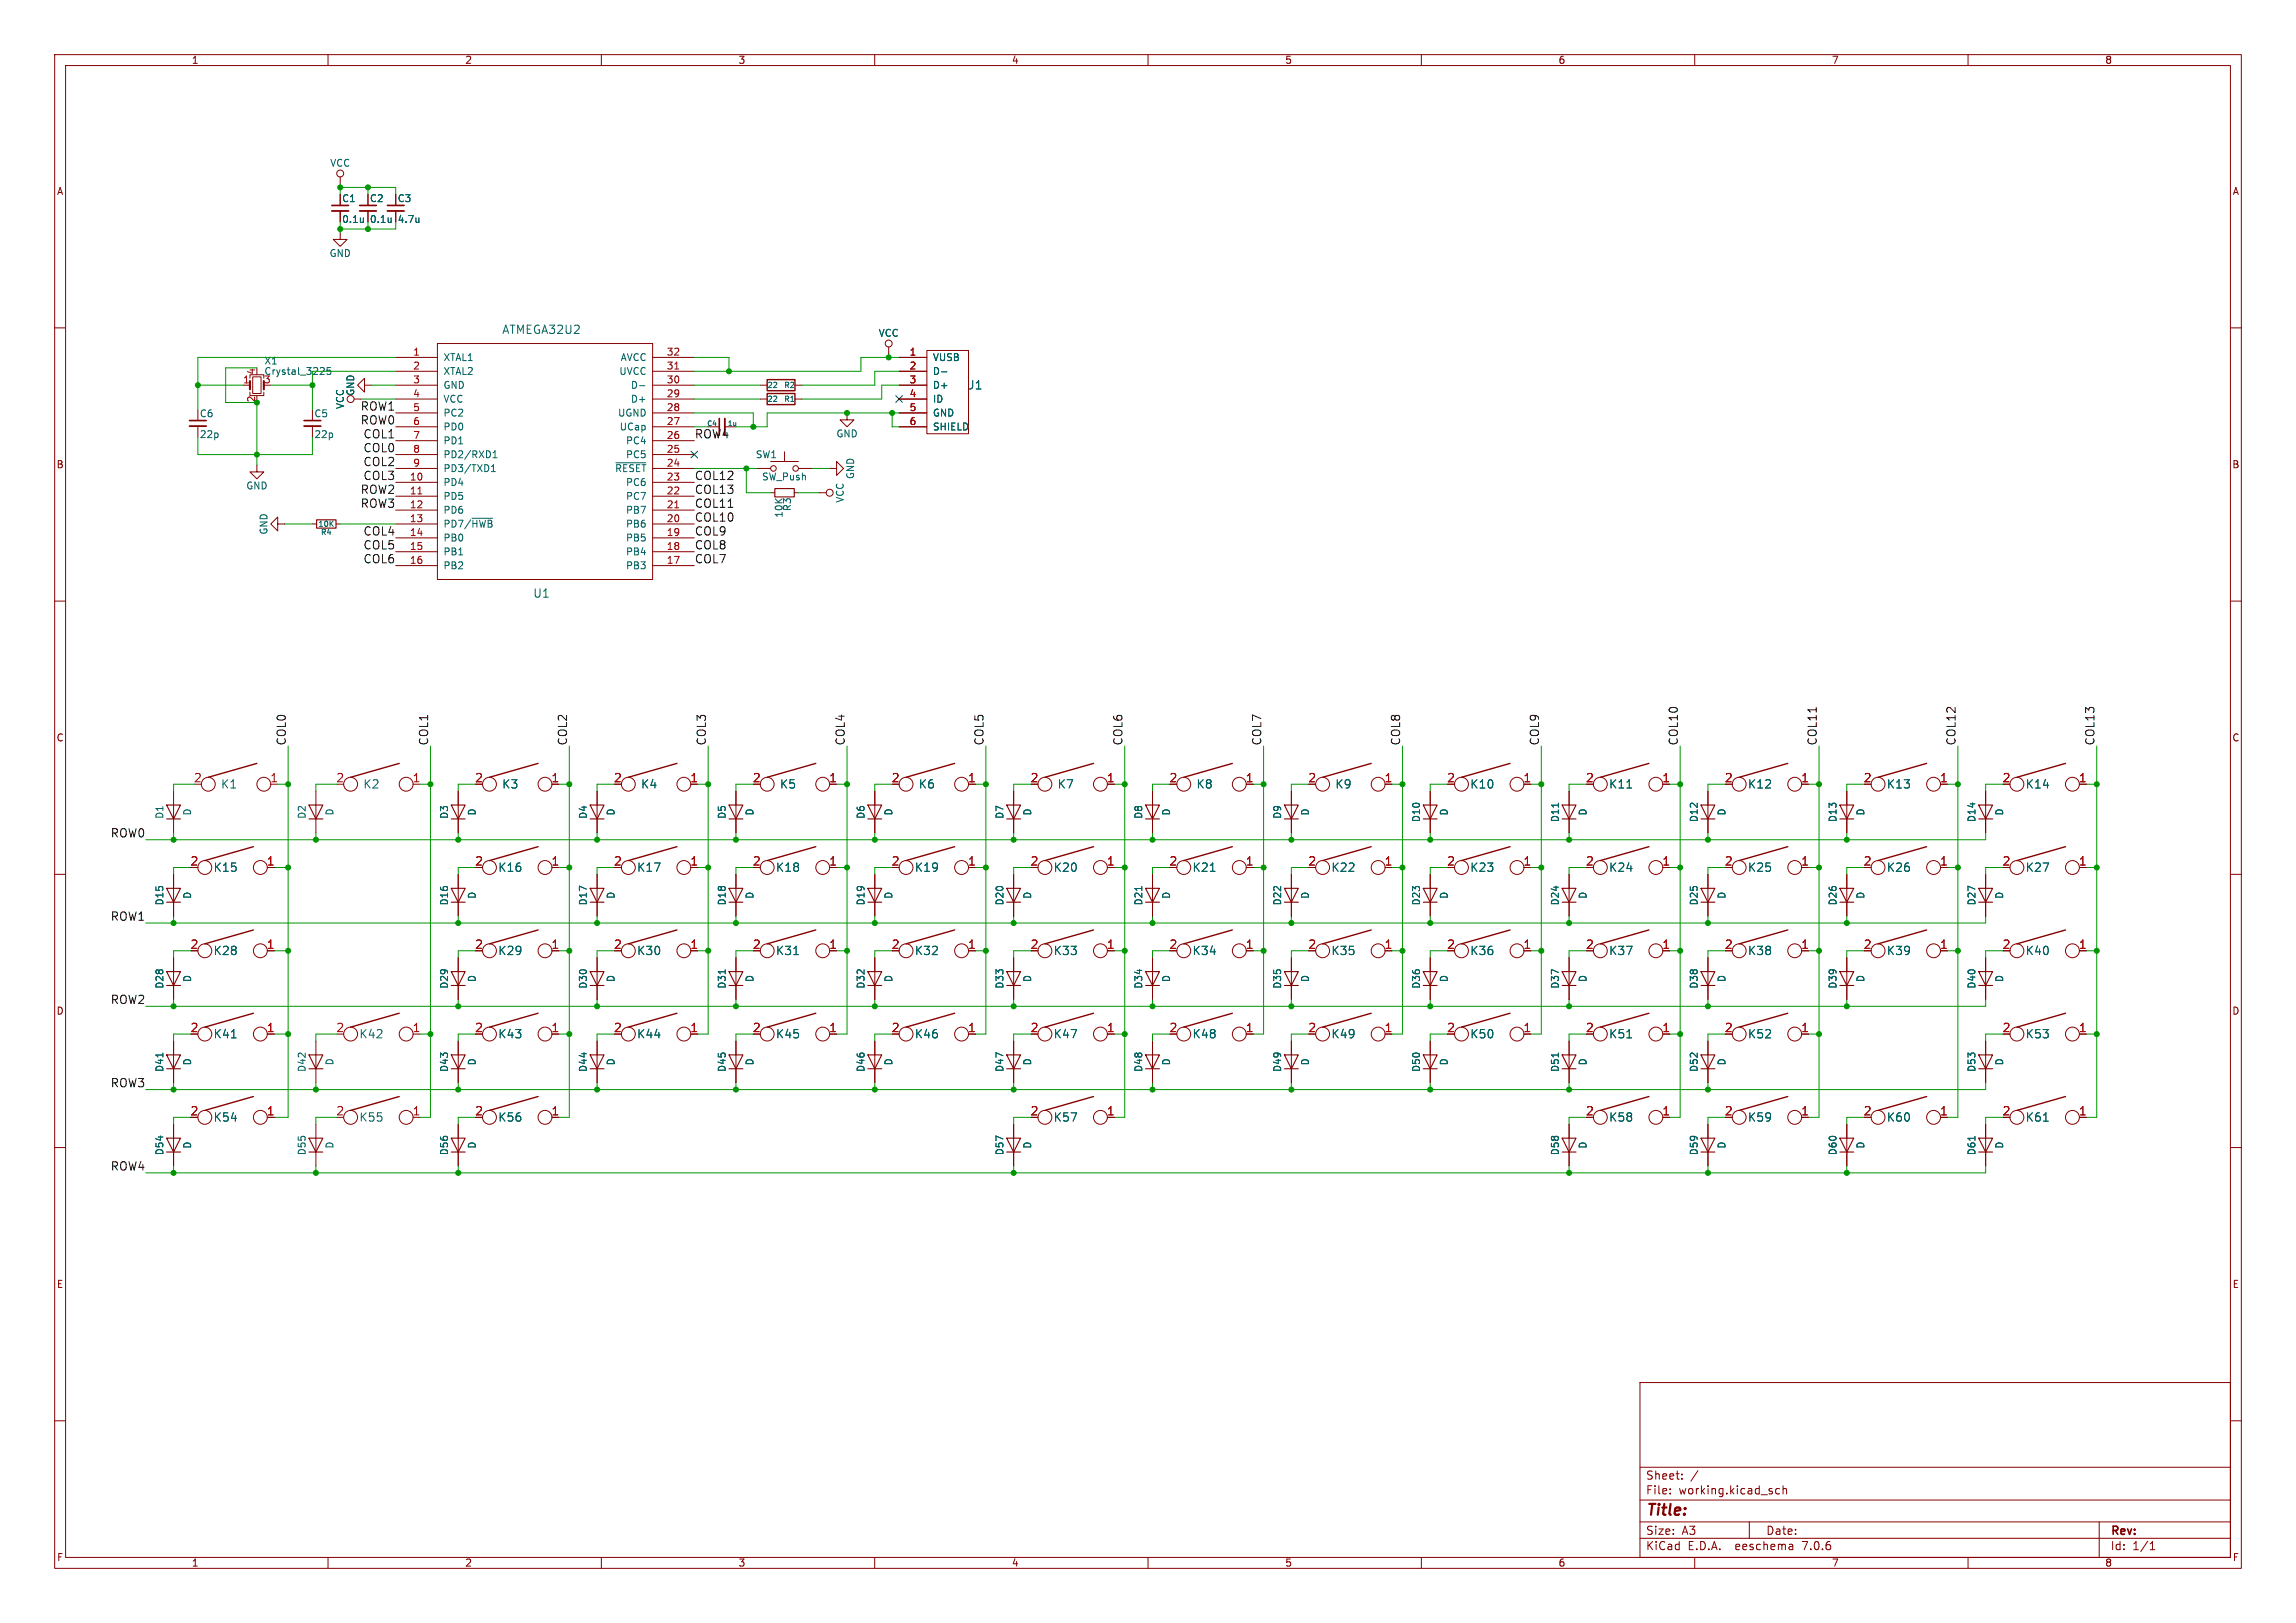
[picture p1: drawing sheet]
<svg xmlns="http://www.w3.org/2000/svg" width="420mm" height="297mm" viewBox="0 0 420 297" stroke-linecap="round" stroke-linejoin="round" font-family="sans-serif">
<defs><g id="words">
<text font-size="2.8" fill="#840000" x="301" y="277.9">Title:</text>
<g font-size="2.1" fill="#006464">
<text x="91.8" y="61.3">ATMEGA32U2</text>
<text x="177.1" y="71.5">J1</text>
<text x="97.5" y="109.6">U1</text>
<text x="40.3" y="144.5">K1</text>
<text x="66.4" y="144.5">K2</text>
<text x="91.8" y="144.5">K3</text>
<text x="117.2" y="144.5">K4</text>
<text x="142.6" y="144.5">K5</text>
<text x="168" y="144.5">K6</text>
<text x="193.4" y="144.5">K7</text>
<text x="218.8" y="144.5">K8</text>
<text x="244.2" y="144.5">K9</text>
<text x="268.9" y="144.5">K10</text>
<text x="294.3" y="144.5">K11</text>
<text x="319.7" y="144.5">K12</text>
<text x="345.1" y="144.5">K13</text>
<text x="370.5" y="144.5">K14</text>
<text x="39" y="159.7">K15</text>
<text x="91.1" y="159.7">K16</text>
<text x="116.5" y="159.7">K17</text>
<text x="141.9" y="159.7">K18</text>
<text x="167.3" y="159.7">K19</text>
<text x="192.7" y="159.7">K20</text>
<text x="218.1" y="159.7">K21</text>
<text x="243.5" y="159.7">K22</text>
<text x="268.9" y="159.7">K23</text>
<text x="294.3" y="159.7">K24</text>
<text x="319.7" y="159.7">K25</text>
<text x="345.1" y="159.7">K26</text>
<text x="370.5" y="159.7">K27</text>
<text x="39" y="175">K28</text>
<text x="91.1" y="175">K29</text>
<text x="116.5" y="175">K30</text>
<text x="141.9" y="175">K31</text>
<text x="167.3" y="175">K32</text>
<text x="192.7" y="175">K33</text>
<text x="218.1" y="175">K34</text>
<text x="243.5" y="175">K35</text>
<text x="268.9" y="175">K36</text>
<text x="294.3" y="175">K37</text>
<text x="319.7" y="175">K38</text>
<text x="345.1" y="175">K39</text>
<text x="370.5" y="175">K40</text>
<text x="39" y="190.2">K41</text>
<text x="65.7" y="190.2">K42</text>
<text x="91.1" y="190.2">K43</text>
<text x="116.5" y="190.2">K44</text>
<text x="141.9" y="190.2">K45</text>
<text x="167.3" y="190.2">K46</text>
<text x="192.7" y="190.2">K47</text>
<text x="218.1" y="190.2">K48</text>
<text x="243.5" y="190.2">K49</text>
<text x="268.9" y="190.2">K50</text>
<text x="294.3" y="190.2">K51</text>
<text x="319.7" y="190.2">K52</text>
<text x="370.5" y="190.2">K53</text>
<text x="39" y="205.5">K54</text>
<text x="65.7" y="205.5">K55</text>
<text x="91.1" y="205.5">K56</text>
<text x="192.7" y="205.5">K57</text>
<text x="294.3" y="205.5">K58</text>
<text x="319.7" y="205.5">K59</text>
<text x="345.1" y="205.5">K60</text>
<text x="370.5" y="205.5">K61</text>
</g>
<g font-size="2.1" fill="#0f0f0f">
<text x="65.9" y="75.3">ROW1</text>
<text x="65.9" y="77.8">ROW0</text>
<text x="66.4" y="82.9">COL0</text>
<text x="66.4" y="80.3">COL1</text>
<text x="66.4" y="85.4">COL2</text>
<text x="66.4" y="88">COL3</text>
<text x="127" y="88">COL12</text>
<text x="65.9" y="90.5">ROW2</text>
<text x="65.9" y="93">ROW3</text>
<text x="127" y="95.6">COL10</text>
<text x="127" y="90.5">COL13</text>
<text x="127" y="93">COL11</text>
<text x="66.4" y="98.1">COL4</text>
<text x="66.4" y="100.7">COL5</text>
<text x="127" y="98.1">COL9</text>
<text x="127" y="100.7">COL8</text>
<text x="66.4" y="103.2">COL6</text>
<text x="127" y="103.2">COL7</text>
<text x="52.4" y="136.5" transform="rotate(-90 52.4 136.5)">COL0</text>
<text x="78.4" y="136.5" transform="rotate(-90 78.4 136.5)">COL1</text>
<text x="103.8" y="136.5" transform="rotate(-90 103.8 136.5)">COL2</text>
<text x="129.2" y="136.5" transform="rotate(-90 129.2 136.5)">COL3</text>
<text x="154.6" y="136.5" transform="rotate(-90 154.6 136.5)">COL4</text>
<text x="180" y="136.5" transform="rotate(-90 180 136.5)">COL5</text>
<text x="205.4" y="136.5" transform="rotate(-90 205.4 136.5)">COL6</text>
<text x="230.8" y="136.5" transform="rotate(-90 230.8 136.5)">COL7</text>
<text x="256.2" y="136.5" transform="rotate(-90 256.2 136.5)">COL8</text>
<text x="281.6" y="136.5" transform="rotate(-90 281.6 136.5)">COL9</text>
<text x="307" y="136.5" transform="rotate(-90 307 136.5)">COL10</text>
<text x="332.4" y="136.5" transform="rotate(-90 332.4 136.5)">COL11</text>
<text x="357.8" y="136.5" transform="rotate(-90 357.8 136.5)">COL12</text>
<text x="383.2" y="136.5" transform="rotate(-90 383.2 136.5)">COL13</text>
<text x="20.2" y="153.4">ROW0</text>
<text x="20.2" y="168.6">ROW1</text>
<text x="20.2" y="183.8">ROW2</text>
<text x="20.2" y="199.1">ROW3</text>
<text x="20.2" y="214.3">ROW4</text>
</g>
<text font-size="2.1" fill="#009600" x="127" y="80.3">ROW4</text>
<g font-size="2.1" fill="#a90000">
<text x="35.4" y="143.3">2</text>
<text x="49.4" y="143.3">1</text>
<text x="61.4" y="143.3">2</text>
<text x="75.4" y="143.3">1</text>
<text x="86.8" y="143.3">2</text>
<text x="100.8" y="143.3">1</text>
<text x="112.2" y="143.3">2</text>
<text x="126.2" y="143.3">1</text>
<text x="137.6" y="143.3">2</text>
<text x="151.6" y="143.3">1</text>
<text x="163" y="143.3">2</text>
<text x="177" y="143.3">1</text>
<text x="188.4" y="143.3">2</text>
<text x="202.4" y="143.3">1</text>
<text x="213.8" y="143.3">2</text>
<text x="227.8" y="143.3">1</text>
<text x="239.2" y="143.3">2</text>
<text x="253.2" y="143.3">1</text>
<text x="264.6" y="143.3">2</text>
<text x="278.6" y="143.3">1</text>
<text x="290" y="143.3">2</text>
<text x="304" y="143.3">1</text>
<text x="315.4" y="143.3">2</text>
<text x="329.4" y="143.3">1</text>
<text x="340.8" y="143.3">2</text>
<text x="354.8" y="143.3">1</text>
<text x="366.2" y="143.3">2</text>
<text x="380.2" y="143.3">1</text>
<text x="34.8" y="158.5">2</text>
<text x="48.7" y="158.5">1</text>
<text x="86.8" y="158.5">2</text>
<text x="100.8" y="158.5">1</text>
<text x="112.2" y="158.5">2</text>
<text x="126.2" y="158.5">1</text>
<text x="137.6" y="158.5">2</text>
<text x="151.6" y="158.5">1</text>
<text x="163" y="158.5">2</text>
<text x="177" y="158.5">1</text>
<text x="188.4" y="158.5">2</text>
<text x="202.4" y="158.5">1</text>
<text x="213.8" y="158.5">2</text>
<text x="227.8" y="158.5">1</text>
<text x="239.2" y="158.5">2</text>
<text x="253.2" y="158.5">1</text>
<text x="264.6" y="158.5">2</text>
<text x="278.6" y="158.5">1</text>
<text x="290" y="158.5">2</text>
<text x="304" y="158.5">1</text>
<text x="315.4" y="158.5">2</text>
<text x="329.4" y="158.5">1</text>
<text x="340.8" y="158.5">2</text>
<text x="354.8" y="158.5">1</text>
<text x="366.2" y="158.5">2</text>
<text x="380.2" y="158.5">1</text>
<text x="34.8" y="173.7">2</text>
<text x="48.7" y="173.7">1</text>
<text x="86.8" y="173.7">2</text>
<text x="100.8" y="173.7">1</text>
<text x="112.2" y="173.7">2</text>
<text x="126.2" y="173.7">1</text>
<text x="137.6" y="173.7">2</text>
<text x="151.6" y="173.7">1</text>
<text x="163" y="173.7">2</text>
<text x="177" y="173.7">1</text>
<text x="188.4" y="173.7">2</text>
<text x="202.4" y="173.7">1</text>
<text x="213.8" y="173.7">2</text>
<text x="227.8" y="173.7">1</text>
<text x="239.2" y="173.7">2</text>
<text x="253.2" y="173.7">1</text>
<text x="264.6" y="173.7">2</text>
<text x="278.6" y="173.7">1</text>
<text x="290" y="173.7">2</text>
<text x="304" y="173.7">1</text>
<text x="315.4" y="173.7">2</text>
<text x="329.4" y="173.7">1</text>
<text x="340.8" y="173.7">2</text>
<text x="354.8" y="173.7">1</text>
<text x="366.2" y="173.7">2</text>
<text x="380.2" y="173.7">1</text>
<text x="34.8" y="189">2</text>
<text x="48.7" y="189">1</text>
<text x="61.4" y="189">2</text>
<text x="75.4" y="189">1</text>
<text x="86.8" y="189">2</text>
<text x="100.8" y="189">1</text>
<text x="112.2" y="189">2</text>
<text x="126.2" y="189">1</text>
<text x="137.6" y="189">2</text>
<text x="151.6" y="189">1</text>
<text x="163" y="189">2</text>
<text x="177" y="189">1</text>
<text x="188.4" y="189">2</text>
<text x="202.4" y="189">1</text>
<text x="213.8" y="189">2</text>
<text x="227.8" y="189">1</text>
<text x="239.2" y="189">2</text>
<text x="253.2" y="189">1</text>
<text x="264.6" y="189">2</text>
<text x="278.6" y="189">1</text>
<text x="290" y="189">2</text>
<text x="304" y="189">1</text>
<text x="315.4" y="189">2</text>
<text x="329.4" y="189">1</text>
<text x="366.2" y="189">2</text>
<text x="380.2" y="189">1</text>
<text x="34.8" y="204.2">2</text>
<text x="48.7" y="204.2">1</text>
<text x="61.4" y="204.2">2</text>
<text x="75.4" y="204.2">1</text>
<text x="86.8" y="204.2">2</text>
<text x="100.8" y="204.2">1</text>
<text x="188.4" y="204.2">2</text>
<text x="202.4" y="204.2">1</text>
<text x="290" y="204.2">2</text>
<text x="304" y="204.2">1</text>
<text x="315.4" y="204.2">2</text>
<text x="329.4" y="204.2">1</text>
<text x="340.8" y="204.2">2</text>
<text x="354.8" y="204.2">1</text>
<text x="366.2" y="204.2">2</text>
<text x="380.2" y="204.2">1</text>
</g>
<g font-size="2.1" fill="#840000">
<text x="301" y="273.7">File:</text>
<text x="301" y="271">Sheet:</text>
<text x="307.1" y="273.7">working.kicad_sch</text>
<text x="301" y="281.1">Size:</text>
<text x="307.6" y="281.1">A3</text>
<text x="323" y="281.1">Date:</text>
<text x="386" y="281.3">Rev:</text>
<text x="301" y="283.9">KiCad</text>
<text x="308.7" y="283.9">E.D.A.</text>
<text x="317.6" y="283.9">eeschema</text>
<text x="330" y="283.9">7.0.6</text>
<text x="386" y="283.9">Id:</text>
<text x="390.1" y="283.9">1/1</text>
</g>
<g font-size="1.8" fill="#840000">
<text x="35" y="11.9">1</text>
<text x="85" y="11.9">2</text>
<text x="135" y="11.9">3</text>
<text x="185" y="11.9">4</text>
<text x="235" y="11.9">5</text>
<text x="285" y="11.9">6</text>
<text x="335" y="11.9">7</text>
<text x="385" y="11.9">8</text>
<text x="10.3" y="35.9">A</text>
<text x="408.3" y="35.9">A</text>
<text x="62.5" y="37.2">C1</text>
<text x="67.6" y="37.2">C2</text>
<text x="72.7" y="37.2">C3</text>
<text x="10.3" y="85.9">B</text>
<text x="408.2" y="85.9">B</text>
<text x="10.3" y="135.9">C</text>
<text x="408.2" y="135.9">C</text>
<text x="10.3" y="185.9">D</text>
<text x="408.2" y="185.9">D</text>
<text x="10.3" y="235.9">E</text>
<text x="408.3" y="235.9">E</text>
<text x="10.3" y="285.9">F</text>
<text x="35" y="286.9">1</text>
<text x="85" y="286.9">2</text>
<text x="135" y="286.9">3</text>
<text x="185" y="286.9">4</text>
<text x="235" y="286.9">5</text>
<text x="285" y="286.9">6</text>
<text x="335" y="286.9">7</text>
<text x="385" y="286.9">8</text>
<text x="408.3" y="285.9">F</text>
</g>
<g font-size="1.8" fill="#006464">
<text x="60.3" y="30.7">VCC</text>
<text x="62.5" y="41">0.1u</text>
<text x="67.6" y="41">0.1u</text>
<text x="72.7" y="41">4.7u</text>
<text x="60.2" y="47.2">GND</text>
<text x="160.6" y="61.8">VCC</text>
<text x="48.2" y="70.2">3</text>
<text x="48.3" y="66.9">X1</text>
<text x="48.3" y="68.8">Crystal_3225</text>
<text x="81" y="66.3">XTAL1</text>
<text x="81" y="68.8">XTAL2</text>
<text x="81" y="71.3">GND</text>
<text x="113.2" y="68.8">UVCC</text>
<text x="113.4" y="66.3">AVCC</text>
<text x="115.3" y="71.3">D-</text>
<text x="170.6" y="66.3">VUSB</text>
<text x="170.6" y="68.8">D-</text>
<text x="170.6" y="71.3">D+</text>
<text x="36.5" y="76.6">C6</text>
<text x="57.4" y="76.6">C5</text>
<text x="63.1" y="74.9" transform="rotate(-90 63.1 74.9)">VCC</text>
<text x="65" y="72.5" transform="rotate(-90 65 72.5)">GND</text>
<text x="81" y="73.9">VCC</text>
<text x="81" y="76.4">PC2</text>
<text x="113" y="76.4">UGND</text>
<text x="115.3" y="73.9">D+</text>
<text x="170.6" y="73.9">ID</text>
<text x="170.6" y="76.4">GND</text>
<text x="36.5" y="80.4">22p</text>
<text x="57.4" y="80.4">22p</text>
<text x="81" y="79">PD0</text>
<text x="81" y="81.5">PD1</text>
<text x="113.3" y="79">UCap</text>
<text x="114.4" y="81.5">PC4</text>
<text x="152.9" y="80.2">GND</text>
<text x="170.6" y="79">SHIELD</text>
<text x="45" y="89.8">GND</text>
<text x="81" y="89.1">PD4</text>
<text x="81" y="84">PD2/RXD1</text>
<text x="81" y="86.6">PD3/TXD1</text>
<text x="112.4" y="86.6">~{RESET}</text>
<text x="114.4" y="89.1">PC6</text>
<text x="114.4" y="84">PC5</text>
<text x="138.2" y="84">SW1</text>
<text x="139.3" y="88.1">SW_Push</text>
<text x="156.4" y="87.8" transform="rotate(-90 156.4 87.8)">GND</text>
<text x="81" y="91.7">PD5</text>
<text x="81" y="94.2">PD6</text>
<text x="114.4" y="94.2">PB7</text>
<text x="114.4" y="91.7">PC7</text>
<text x="143.4" y="94.8" transform="rotate(-90 143.4 94.8)">10K</text>
<text x="144.9" y="93.6" transform="rotate(-90 144.9 93.6)">R3</text>
<text x="154.5" y="92.1" transform="rotate(-90 154.5 92.1)">VCC</text>
<text x="49.1" y="97.9" transform="rotate(-90 49.1 97.9)">GND</text>
<text x="81" y="96.7">PD7/~{HWB}</text>
<text x="81" y="99.3">PB0</text>
<text x="81" y="101.8">PB1</text>
<text x="114.4" y="101.8">PB4</text>
<text x="114.4" y="99.3">PB5</text>
<text x="114.4" y="96.7">PB6</text>
<text x="81" y="104.4">PB2</text>
<text x="114.4" y="104.4">PB3</text>
<text x="30.1" y="149.9" transform="rotate(-90 30.1 149.9)">D1</text>
<text x="35.2" y="149.3" transform="rotate(-90 35.2 149.3)">D</text>
<text x="56.1" y="149.9" transform="rotate(-90 56.1 149.9)">D2</text>
<text x="61.2" y="149.3" transform="rotate(-90 61.2 149.3)">D</text>
<text x="82.1" y="149.9" transform="rotate(-90 82.1 149.9)">D3</text>
<text x="87.2" y="149.3" transform="rotate(-90 87.2 149.3)">D</text>
<text x="107.5" y="149.9" transform="rotate(-90 107.5 149.9)">D4</text>
<text x="112.6" y="149.3" transform="rotate(-90 112.6 149.3)">D</text>
<text x="132.9" y="149.9" transform="rotate(-90 132.9 149.9)">D5</text>
<text x="138" y="149.3" transform="rotate(-90 138 149.3)">D</text>
<text x="158.3" y="149.9" transform="rotate(-90 158.3 149.9)">D6</text>
<text x="163.4" y="149.3" transform="rotate(-90 163.4 149.3)">D</text>
<text x="183.7" y="149.9" transform="rotate(-90 183.7 149.9)">D7</text>
<text x="188.8" y="149.3" transform="rotate(-90 188.8 149.3)">D</text>
<text x="209.1" y="149.9" transform="rotate(-90 209.1 149.9)">D8</text>
<text x="214.2" y="149.3" transform="rotate(-90 214.2 149.3)">D</text>
<text x="234.5" y="149.9" transform="rotate(-90 234.5 149.9)">D9</text>
<text x="239.6" y="149.3" transform="rotate(-90 239.6 149.3)">D</text>
<text x="265" y="149.3" transform="rotate(-90 265 149.3)">D</text>
<text x="290.4" y="149.3" transform="rotate(-90 290.4 149.3)">D</text>
<text x="315.8" y="149.3" transform="rotate(-90 315.8 149.3)">D</text>
<text x="341.2" y="149.3" transform="rotate(-90 341.2 149.3)">D</text>
<text x="366.6" y="149.3" transform="rotate(-90 366.6 149.3)">D</text>
<text x="259.9" y="150.5" transform="rotate(-90 259.9 150.5)">D10</text>
<text x="285.3" y="150.5" transform="rotate(-90 285.3 150.5)">D11</text>
<text x="310.7" y="150.5" transform="rotate(-90 310.7 150.5)">D12</text>
<text x="336.1" y="150.5" transform="rotate(-90 336.1 150.5)">D13</text>
<text x="361.5" y="150.5" transform="rotate(-90 361.5 150.5)">D14</text>
<text x="30.1" y="165.8" transform="rotate(-90 30.1 165.8)">D15</text>
<text x="35.2" y="164.6" transform="rotate(-90 35.2 164.6)">D</text>
<text x="82.1" y="165.8" transform="rotate(-90 82.1 165.8)">D16</text>
<text x="87.2" y="164.6" transform="rotate(-90 87.2 164.6)">D</text>
<text x="107.5" y="165.8" transform="rotate(-90 107.5 165.8)">D17</text>
<text x="112.6" y="164.6" transform="rotate(-90 112.6 164.6)">D</text>
<text x="132.9" y="165.8" transform="rotate(-90 132.9 165.8)">D18</text>
<text x="138" y="164.6" transform="rotate(-90 138 164.6)">D</text>
<text x="158.3" y="165.8" transform="rotate(-90 158.3 165.8)">D19</text>
<text x="163.4" y="164.6" transform="rotate(-90 163.4 164.6)">D</text>
<text x="183.7" y="165.8" transform="rotate(-90 183.7 165.8)">D20</text>
<text x="188.8" y="164.6" transform="rotate(-90 188.8 164.6)">D</text>
<text x="209.1" y="165.8" transform="rotate(-90 209.1 165.8)">D21</text>
<text x="214.2" y="164.6" transform="rotate(-90 214.2 164.6)">D</text>
<text x="234.5" y="165.8" transform="rotate(-90 234.5 165.8)">D22</text>
<text x="239.6" y="164.6" transform="rotate(-90 239.6 164.6)">D</text>
<text x="259.9" y="165.8" transform="rotate(-90 259.9 165.8)">D23</text>
<text x="265" y="164.6" transform="rotate(-90 265 164.6)">D</text>
<text x="285.3" y="165.8" transform="rotate(-90 285.3 165.8)">D24</text>
<text x="290.4" y="164.6" transform="rotate(-90 290.4 164.6)">D</text>
<text x="310.7" y="165.8" transform="rotate(-90 310.7 165.8)">D25</text>
<text x="315.8" y="164.6" transform="rotate(-90 315.8 164.6)">D</text>
<text x="336.1" y="165.8" transform="rotate(-90 336.1 165.8)">D26</text>
<text x="341.2" y="164.6" transform="rotate(-90 341.2 164.6)">D</text>
<text x="361.5" y="165.8" transform="rotate(-90 361.5 165.8)">D27</text>
<text x="366.6" y="164.6" transform="rotate(-90 366.6 164.6)">D</text>
<text x="35.2" y="179.8" transform="rotate(-90 35.2 179.8)">D</text>
<text x="87.2" y="179.8" transform="rotate(-90 87.2 179.8)">D</text>
<text x="112.6" y="179.8" transform="rotate(-90 112.6 179.8)">D</text>
<text x="138" y="179.8" transform="rotate(-90 138 179.8)">D</text>
<text x="163.4" y="179.8" transform="rotate(-90 163.4 179.8)">D</text>
<text x="188.8" y="179.8" transform="rotate(-90 188.8 179.8)">D</text>
<text x="214.2" y="179.8" transform="rotate(-90 214.2 179.8)">D</text>
<text x="239.6" y="179.8" transform="rotate(-90 239.6 179.8)">D</text>
<text x="265" y="179.8" transform="rotate(-90 265 179.8)">D</text>
<text x="290.4" y="179.8" transform="rotate(-90 290.4 179.8)">D</text>
<text x="315.8" y="179.8" transform="rotate(-90 315.8 179.8)">D</text>
<text x="341.2" y="179.8" transform="rotate(-90 341.2 179.8)">D</text>
<text x="366.6" y="179.8" transform="rotate(-90 366.6 179.8)">D</text>
<text x="30.1" y="181" transform="rotate(-90 30.1 181)">D28</text>
<text x="82.1" y="181" transform="rotate(-90 82.1 181)">D29</text>
<text x="107.5" y="181" transform="rotate(-90 107.5 181)">D30</text>
<text x="132.9" y="181" transform="rotate(-90 132.9 181)">D31</text>
<text x="158.3" y="181" transform="rotate(-90 158.3 181)">D32</text>
<text x="183.7" y="181" transform="rotate(-90 183.7 181)">D33</text>
<text x="209.1" y="181" transform="rotate(-90 209.1 181)">D34</text>
<text x="234.5" y="181" transform="rotate(-90 234.5 181)">D35</text>
<text x="259.9" y="181" transform="rotate(-90 259.9 181)">D36</text>
<text x="285.3" y="181" transform="rotate(-90 285.3 181)">D37</text>
<text x="310.7" y="181" transform="rotate(-90 310.7 181)">D38</text>
<text x="336.1" y="181" transform="rotate(-90 336.1 181)">D39</text>
<text x="361.5" y="181" transform="rotate(-90 361.5 181)">D40</text>
<text x="30.1" y="196.3" transform="rotate(-90 30.1 196.3)">D41</text>
<text x="35.2" y="195" transform="rotate(-90 35.2 195)">D</text>
<text x="56.1" y="196.3" transform="rotate(-90 56.1 196.3)">D42</text>
<text x="61.2" y="195" transform="rotate(-90 61.2 195)">D</text>
<text x="82.1" y="196.3" transform="rotate(-90 82.1 196.3)">D43</text>
<text x="87.2" y="195" transform="rotate(-90 87.2 195)">D</text>
<text x="107.5" y="196.3" transform="rotate(-90 107.5 196.3)">D44</text>
<text x="112.6" y="195" transform="rotate(-90 112.6 195)">D</text>
<text x="132.9" y="196.3" transform="rotate(-90 132.9 196.3)">D45</text>
<text x="138" y="195" transform="rotate(-90 138 195)">D</text>
<text x="158.3" y="196.3" transform="rotate(-90 158.3 196.3)">D46</text>
<text x="163.4" y="195" transform="rotate(-90 163.4 195)">D</text>
<text x="183.7" y="196.3" transform="rotate(-90 183.7 196.3)">D47</text>
<text x="188.8" y="195" transform="rotate(-90 188.8 195)">D</text>
<text x="209.1" y="196.3" transform="rotate(-90 209.1 196.3)">D48</text>
<text x="214.2" y="195" transform="rotate(-90 214.2 195)">D</text>
<text x="234.5" y="196.3" transform="rotate(-90 234.5 196.3)">D49</text>
<text x="239.6" y="195" transform="rotate(-90 239.6 195)">D</text>
<text x="259.9" y="196.3" transform="rotate(-90 259.9 196.3)">D50</text>
<text x="265" y="195" transform="rotate(-90 265 195)">D</text>
<text x="285.3" y="196.3" transform="rotate(-90 285.3 196.3)">D51</text>
<text x="290.4" y="195" transform="rotate(-90 290.4 195)">D</text>
<text x="310.7" y="196.3" transform="rotate(-90 310.7 196.3)">D52</text>
<text x="315.8" y="195" transform="rotate(-90 315.8 195)">D</text>
<text x="361.5" y="196.3" transform="rotate(-90 361.5 196.3)">D53</text>
<text x="366.6" y="195" transform="rotate(-90 366.6 195)">D</text>
<text x="30.1" y="211.5" transform="rotate(-90 30.1 211.5)">D54</text>
<text x="35.2" y="210.3" transform="rotate(-90 35.2 210.3)">D</text>
<text x="56.1" y="211.5" transform="rotate(-90 56.1 211.5)">D55</text>
<text x="61.2" y="210.3" transform="rotate(-90 61.2 210.3)">D</text>
<text x="82.1" y="211.5" transform="rotate(-90 82.1 211.5)">D56</text>
<text x="87.2" y="210.3" transform="rotate(-90 87.2 210.3)">D</text>
<text x="183.7" y="211.5" transform="rotate(-90 183.7 211.5)">D57</text>
<text x="188.8" y="210.3" transform="rotate(-90 188.8 210.3)">D</text>
<text x="285.3" y="211.5" transform="rotate(-90 285.3 211.5)">D58</text>
<text x="290.4" y="210.3" transform="rotate(-90 290.4 210.3)">D</text>
<text x="310.7" y="211.5" transform="rotate(-90 310.7 211.5)">D59</text>
<text x="315.8" y="210.3" transform="rotate(-90 315.8 210.3)">D</text>
<text x="336.1" y="211.5" transform="rotate(-90 336.1 211.5)">D60</text>
<text x="341.2" y="210.3" transform="rotate(-90 341.2 210.3)">D</text>
<text x="361.5" y="211.5" transform="rotate(-90 361.5 211.5)">D61</text>
<text x="366.6" y="210.3" transform="rotate(-90 366.6 210.3)">D</text>
</g>
<g font-size="1.8" fill="#a90000">
<text x="75.5" y="65.2">1</text>
<text x="121.9" y="65.2">32</text>
<text x="166.3" y="65.2">1</text>
<text x="44.4" y="70.2">1</text>
<text x="46.7" y="68.7" transform="rotate(-90 46.7 68.7)">4</text>
<text x="75.5" y="67.7">2</text>
<text x="75.5" y="70.2">3</text>
<text x="121.9" y="70.2">30</text>
<text x="121.9" y="67.7">31</text>
<text x="166.3" y="67.7">2</text>
<text x="166.3" y="70.2">3</text>
<text x="46.7" y="73.7" transform="rotate(-90 46.7 73.7)">2</text>
<text x="75.5" y="72.8">4</text>
<text x="75.5" y="75.3">5</text>
<text x="75.5" y="77.9">6</text>
<text x="121.9" y="77.9">27</text>
<text x="121.9" y="75.3">28</text>
<text x="121.9" y="72.8">29</text>
<text x="166.3" y="72.8">4</text>
<text x="166.3" y="75.3">5</text>
<text x="166.3" y="77.9">6</text>
<text x="75.5" y="80.4">7</text>
<text x="75.5" y="82.9">8</text>
<text x="121.9" y="82.9">25</text>
<text x="121.9" y="80.4">26</text>
<text x="74.9" y="88">10</text>
<text x="75.5" y="85.5">9</text>
<text x="121.9" y="88">23</text>
<text x="121.9" y="85.5">24</text>
<text x="74.9" y="90.6">11</text>
<text x="74.9" y="93.1">12</text>
<text x="74.9" y="95.6">13</text>
<text x="121.9" y="95.6">20</text>
<text x="121.9" y="93.1">21</text>
<text x="121.9" y="90.6">22</text>
<text x="74.9" y="98.2">14</text>
<text x="74.9" y="100.7">15</text>
<text x="121.9" y="100.7">18</text>
<text x="121.9" y="98.2">19</text>
<text x="74.9" y="103.3">16</text>
<text x="121.9" y="103.3">17</text>
</g>
<g font-size="1.4" fill="#006464">
<text x="140.3" y="71.2">22</text>
<text x="143.3" y="71.2">R2</text>
<text x="140.3" y="73.7">22</text>
<text x="143.3" y="73.7">R1</text>
<text x="58.1" y="96.6">10K</text>
<text x="58.6" y="98.1">R4</text>
</g>
<text font-size="1.2" fill="#0f0f0f" x="129.2" y="78.2">C4</text>
<text font-size="1.2" fill="#006464" x="133" y="78.2">1u</text>
</g></defs>
<g fill="none" stroke="#840000" stroke-width=".18">
<path d="M10 10h400v277h-400zM12 12h396v273h-396zM60 10v2M110 10v2M160 10v2M210 10v2M260 10v2M310 10v2M360 10v2M62.2 32.4v1.3M62.2 38.6v2M67.3 38.6v2"/>
<path d="M72.4 38.6v2M10 60h2M62.2 42.5v1.3h1.3l-1.3 1.3-1.2-1.3h1.2M408 60h2M36.2 78v2M44.4 70.5h1.3M45.7 71.8v.6h2.6v-.6M45.7 69.2v-.6h2.6v.6M46.2 69h1.6v3h-1.6zM57.1 78v2M64.8 73h1.2M66.7 70.5v-1.3l-1.3 1.3 1.3 1.3v-1.3h1.2"/>
<path d="M72.4 70.5h7.6M72.4 73h7.6M72.4 65.4h7.6M72.4 67.9h7.6M72.4 78.1h7.6M72.4 75.6h7.6M80 62.9h39.4v43.1h-39.4zM119.4 70.5h7.6M119.4 73h7.6M119.4 65.4h7.6M119.4 67.9h7.6M119.4 78.1h7.6"/>
<path d="M119.4 75.6h7.6M132.6 78.1h2M139.1 70.5h1.2M139.1 73h1.2M145.4 70.5h1.3M145.4 73h1.3M154.9 75.6v1.2h1.3l-1.3 1.3-1.2-1.3h1.2M162.6 63.5v1.3M164.5 70.5h5M164.5 73h5M164.5 65.4h5M164.5 67.9h5"/>
<path d="M164.5 78.1h5M164.5 75.6h5M169.5 64.1h7.7v15.3h-7.7zM47 85.1v1.3h1.3l-1.3 1.2-1.3-1.2h1.3M50.8 95.9v-1.3l-1.3 1.3 1.3 1.3v-1.3h1.3M57.1 95.9h.8M61.5 95.9h.7M72.4 95.9h7.6M72.4 88.3h7.6M72.4 90.8h7.6M72.4 93.3h7.6M72.4 98.4h7.6"/>
<path d="M72.4 85.7h7.6M72.4 83.2h7.6M72.4 80.6h7.6M119.4 95.9h7.6M119.4 88.3h7.6M119.4 90.8h7.6M119.4 93.3h7.6M119.4 98.4h7.6M119.4 85.7h7.6M119.4 83.2h7.6M119.4 80.6h7.6M138.4 85.7h2.6"/>
<path d="M141 90.2h.7M141 84.5h5M143.5 82.7v1.8M145.3 90.2h.7M146 85.7h2.6M149.9 90.2h1.2M151.8 85.7h1.2v-1.2l1.3 1.2-1.3 1.3v-1.3M10 110h2M72.4 101h7.6M72.4 103.5h7.6M119.4 101h7.6M119.4 103.5h7.6"/>
<path d="M408 110h2M10 160h2M31.7 144.8v7.6M57.8 144.8v7.6M83.8 144.8v7.6M109.2 144.8v7.6M134.6 144.8v7.6M160 144.8v7.6M185.4 144.8v7.6M210.8 144.8v7.6M236.2 144.8v7.6M261.6 144.8v7.6"/>
<path d="M287 144.8v7.6M312.4 144.8v7.6M337.8 144.8v7.6M363.2 144.8v7.6M408 160h2M31.7 160v7.6M31.7 175.3v7.6M83.8 160v7.6M83.8 175.3v7.6M109.2 160v7.6M109.2 175.3v7.6M134.6 160v7.6"/>
<path d="M134.6 175.3v7.6M160 160v7.6M160 175.3v7.6M185.4 160v7.6M185.4 175.3v7.6M210.8 160v7.6M210.8 175.3v7.6M236.2 160v7.6M236.2 175.3v7.6M261.6 160v7.6M261.6 175.3v7.6M287 160v7.6"/>
<path d="M287 175.3v7.6M312.4 160v7.6M312.4 175.3v7.6M337.8 160v7.6M337.8 175.3v7.6M363.2 160v7.6M363.2 175.3v7.6M31.7 190.5v7.6M57.8 190.5v7.6M83.8 190.5v7.6M109.2 190.5v7.6M134.6 190.5v7.6"/>
<path d="M160 190.5v7.6M185.4 190.5v7.6M210.8 190.5v7.6M236.2 190.5v7.6M261.6 190.5v7.6M287 190.5v7.6M312.4 190.5v7.6M363.2 190.5v7.6M10 210h2M31.7 205.7v7.7M57.8 205.7v7.7M83.8 205.7v7.7"/>
<path d="M185.4 205.7v7.7M287 205.7v7.7M312.4 205.7v7.7M337.8 205.7v7.7M363.2 205.7v7.7M408 210h2M10 260h2M300 253h108v32h-108zM408 260h2M300 278.5h108M300 274.5h108M300 268.5h108"/>
<path d="M305.5 273.2v.2M305.5 272.5v.1M307.7 270.5v.2M307.7 269.8v.1M310.6 269.1l-1.3 1.9M320 278.5v3M325.5 272.5l-.4-.1-.3 .3v.4l.1 .2h.6M326.2 272.5l.2-.1 .3 .1 .1 .9M326.2 271.9v1.5M384 278.5v6.5M60 285v2M110 285v2"/>
<path d="M160 285v2M210 285v2M260 285v2M300 281.5h108M310 285v2M327.9 282.7v.9M327.9 283.5l-.1 .1M327.9 282.9l-.1 .1M360 285v2M393.3 283.6h.9M393.3 282.5l.4-.4v1.5"/>
<circle cx="62.2" cy="31.7" r=".63"/>
<circle cx="64.1" cy="73" r=".63"/>
<circle cx="162.6" cy="62.9" r=".63"/>
<circle cx="141.5" cy="85.7" r=".51"/>
<circle cx="145.5" cy="85.7" r=".51"/>
<circle cx="151.8" cy="90.2" r=".63"/>
<circle cx="37.5" cy="158.7" r="1.27"/>
<circle cx="38.1" cy="143.5" r="1.27"/>
<circle cx="47.6" cy="158.7" r="1.27"/>
<circle cx="48.3" cy="143.5" r="1.27"/>
<circle cx="64.1" cy="143.5" r="1.27"/>
<circle cx="74.3" cy="143.5" r="1.27"/>
<circle cx="89.5" cy="143.5" r="1.27"/>
<circle cx="89.5" cy="158.7" r="1.27"/>
<circle cx="99.7" cy="158.7" r="1.27"/>
<circle cx="99.7" cy="143.5" r="1.27"/>
<circle cx="114.9" cy="143.5" r="1.27"/>
<circle cx="114.9" cy="158.7" r="1.27"/>
<circle cx="125.1" cy="158.7" r="1.27"/>
<circle cx="125.1" cy="143.5" r="1.27"/>
<circle cx="140.3" cy="158.7" r="1.27"/>
<circle cx="140.3" cy="143.5" r="1.27"/>
<circle cx="150.5" cy="143.5" r="1.27"/>
<circle cx="150.5" cy="158.7" r="1.27"/>
<circle cx="165.7" cy="158.7" r="1.27"/>
<circle cx="165.7" cy="143.5" r="1.27"/>
<circle cx="175.9" cy="158.7" r="1.27"/>
<circle cx="175.9" cy="143.5" r="1.27"/>
<circle cx="191.1" cy="143.5" r="1.27"/>
<circle cx="191.1" cy="158.7" r="1.27"/>
<circle cx="201.3" cy="143.5" r="1.27"/>
<circle cx="201.3" cy="158.7" r="1.27"/>
<circle cx="216.5" cy="143.5" r="1.27"/>
<circle cx="216.5" cy="158.7" r="1.27"/>
<circle cx="226.7" cy="158.7" r="1.27"/>
<circle cx="226.7" cy="143.5" r="1.27"/>
<circle cx="241.9" cy="158.7" r="1.27"/>
<circle cx="241.9" cy="143.5" r="1.27"/>
<circle cx="252.1" cy="143.5" r="1.27"/>
<circle cx="252.1" cy="158.7" r="1.27"/>
<circle cx="267.3" cy="143.5" r="1.27"/>
<circle cx="267.3" cy="158.7" r="1.27"/>
<circle cx="277.5" cy="143.5" r="1.27"/>
<circle cx="277.5" cy="158.7" r="1.27"/>
<circle cx="292.7" cy="143.5" r="1.27"/>
<circle cx="292.7" cy="158.7" r="1.27"/>
<circle cx="302.9" cy="158.7" r="1.27"/>
<circle cx="302.9" cy="143.5" r="1.27"/>
<circle cx="318.1" cy="143.5" r="1.27"/>
<circle cx="318.1" cy="158.7" r="1.27"/>
<circle cx="328.3" cy="143.5" r="1.27"/>
<circle cx="328.3" cy="158.7" r="1.27"/>
<circle cx="343.5" cy="158.7" r="1.27"/>
<circle cx="343.5" cy="143.5" r="1.27"/>
<circle cx="353.7" cy="158.7" r="1.27"/>
<circle cx="353.7" cy="143.5" r="1.27"/>
<circle cx="368.9" cy="158.7" r="1.27"/>
<circle cx="368.9" cy="143.5" r="1.27"/>
<circle cx="379.1" cy="158.7" r="1.27"/>
<circle cx="379.1" cy="143.5" r="1.27"/>
<circle cx="37.5" cy="174" r="1.27"/>
<circle cx="47.6" cy="174" r="1.27"/>
<circle cx="89.5" cy="174" r="1.27"/>
<circle cx="99.7" cy="174" r="1.27"/>
<circle cx="114.9" cy="174" r="1.27"/>
<circle cx="125.1" cy="174" r="1.27"/>
<circle cx="140.3" cy="174" r="1.27"/>
<circle cx="150.5" cy="174" r="1.27"/>
<circle cx="165.7" cy="174" r="1.27"/>
<circle cx="175.9" cy="174" r="1.27"/>
<circle cx="191.1" cy="174" r="1.27"/>
<circle cx="201.3" cy="174" r="1.27"/>
<circle cx="216.5" cy="174" r="1.27"/>
<circle cx="226.7" cy="174" r="1.27"/>
<circle cx="241.9" cy="174" r="1.27"/>
<circle cx="252.1" cy="174" r="1.27"/>
<circle cx="267.3" cy="174" r="1.27"/>
<circle cx="277.5" cy="174" r="1.27"/>
<circle cx="292.7" cy="174" r="1.27"/>
<circle cx="302.9" cy="174" r="1.27"/>
<circle cx="318.1" cy="174" r="1.27"/>
<circle cx="328.3" cy="174" r="1.27"/>
<circle cx="343.5" cy="174" r="1.27"/>
<circle cx="353.7" cy="174" r="1.27"/>
<circle cx="368.9" cy="174" r="1.27"/>
<circle cx="379.1" cy="174" r="1.27"/>
<circle cx="37.5" cy="189.2" r="1.27"/>
<circle cx="47.6" cy="189.2" r="1.27"/>
<circle cx="64.1" cy="189.2" r="1.27"/>
<circle cx="74.3" cy="189.2" r="1.27"/>
<circle cx="89.5" cy="189.2" r="1.27"/>
<circle cx="99.7" cy="189.2" r="1.27"/>
<circle cx="114.9" cy="189.2" r="1.27"/>
<circle cx="125.1" cy="189.2" r="1.27"/>
<circle cx="140.3" cy="189.2" r="1.27"/>
<circle cx="150.5" cy="189.2" r="1.27"/>
<circle cx="165.7" cy="189.2" r="1.27"/>
<circle cx="175.9" cy="189.2" r="1.27"/>
<circle cx="191.1" cy="189.2" r="1.27"/>
<circle cx="201.3" cy="189.2" r="1.27"/>
<circle cx="216.5" cy="189.2" r="1.27"/>
<circle cx="226.7" cy="189.2" r="1.27"/>
<circle cx="241.9" cy="189.2" r="1.27"/>
<circle cx="252.1" cy="189.2" r="1.27"/>
<circle cx="267.3" cy="189.2" r="1.27"/>
<circle cx="277.5" cy="189.2" r="1.27"/>
<circle cx="292.7" cy="189.2" r="1.27"/>
<circle cx="302.9" cy="189.2" r="1.27"/>
<circle cx="318.1" cy="189.2" r="1.27"/>
<circle cx="328.3" cy="189.2" r="1.27"/>
<circle cx="368.9" cy="189.2" r="1.27"/>
<circle cx="379.1" cy="189.2" r="1.27"/>
<circle cx="37.5" cy="204.5" r="1.27"/>
<circle cx="47.6" cy="204.5" r="1.27"/>
<circle cx="64.1" cy="204.5" r="1.27"/>
<circle cx="74.3" cy="204.5" r="1.27"/>
<circle cx="89.5" cy="204.5" r="1.27"/>
<circle cx="99.7" cy="204.5" r="1.27"/>
<circle cx="191.1" cy="204.5" r="1.27"/>
<circle cx="201.3" cy="204.5" r="1.27"/>
<circle cx="292.7" cy="204.5" r="1.27"/>
<circle cx="302.9" cy="204.5" r="1.27"/>
<circle cx="318.1" cy="204.5" r="1.27"/>
<circle cx="328.3" cy="204.5" r="1.27"/>
<circle cx="343.5" cy="204.5" r="1.27"/>
<circle cx="353.7" cy="204.5" r="1.27"/>
<circle cx="368.9" cy="204.5" r="1.27"/>
<circle cx="379.1" cy="204.5" r="1.27"/>
</g>
<g fill="none" stroke="#840000" stroke-width=".2">
<path d="M57.9 95.1h3.6v1.5h-3.6zM141.7 89.4h3.6v1.5h-3.6zM30.5 147.3h2.5l-1.3 2.6zM30.5 149.9h2.5M56.5 147.3h2.6l-1.3 2.6zM56.5 149.9h2.6M82.5 147.3h2.6l-1.3 2.6zM82.5 149.9h2.6M107.9 147.3h2.6l-1.3 2.6zM107.9 149.9h2.6M133.3 147.3h2.6l-1.3 2.6zM133.3 149.9h2.6"/>
<path d="M158.7 147.3h2.6l-1.3 2.6zM158.7 149.9h2.6M184.1 147.3h2.6l-1.3 2.6zM184.1 149.9h2.6M209.5 147.3h2.6l-1.3 2.6zM209.5 149.9h2.6M234.9 147.3h2.6l-1.3 2.6zM234.9 149.9h2.6M260.3 147.3h2.6l-1.3 2.6zM260.3 149.9h2.6M285.7 147.3h2.6l-1.3 2.6zM285.7 149.9h2.6"/>
<path d="M311.1 147.3h2.6l-1.3 2.6zM311.1 149.9h2.6M336.5 147.3h2.6l-1.3 2.6zM336.5 149.9h2.6M361.9 147.3h2.6l-1.3 2.6zM361.9 149.9h2.6M30.5 177.8h2.5l-1.3 2.5zM30.5 162.6h2.5l-1.3 2.5zM30.5 165.1h2.5M82.5 162.6h2.6l-1.3 2.5zM82.5 177.8h2.6l-1.3 2.5zM82.5 165.1h2.6"/>
<path d="M107.9 177.8h2.6l-1.3 2.5zM107.9 162.6h2.6l-1.3 2.5zM107.9 165.1h2.6M133.3 162.6h2.6l-1.3 2.5zM133.3 177.8h2.6l-1.3 2.5zM133.3 165.1h2.6M158.7 177.8h2.6l-1.3 2.5zM158.7 162.6h2.6l-1.3 2.5zM158.7 165.1h2.6M184.1 162.6h2.6l-1.3 2.5zM184.1 177.8h2.6l-1.3 2.5zM184.1 165.1h2.6"/>
<path d="M209.5 162.6h2.6l-1.3 2.5zM209.5 177.8h2.6l-1.3 2.5zM209.5 165.1h2.6M234.9 177.8h2.6l-1.3 2.5zM234.9 162.6h2.6l-1.3 2.5zM234.9 165.1h2.6M260.3 162.6h2.6l-1.3 2.5zM260.3 177.8h2.6l-1.3 2.5zM260.3 165.1h2.6M285.7 177.8h2.6l-1.3 2.5zM285.7 162.6h2.6l-1.3 2.5zM285.7 165.1h2.6"/>
<path d="M311.1 177.8h2.6l-1.3 2.5zM311.1 162.6h2.6l-1.3 2.5zM311.1 165.1h2.6M336.5 162.6h2.6l-1.3 2.5zM336.5 177.8h2.6l-1.3 2.5zM336.5 165.1h2.6M361.9 162.6h2.6l-1.3 2.5zM361.9 177.8h2.6l-1.3 2.5zM361.9 165.1h2.6M30.5 193h2.5l-1.3 2.6zM30.5 195.6h2.5M30.5 180.3h2.5"/>
<path d="M56.5 193h2.6l-1.3 2.6zM56.5 195.6h2.6M82.5 193h2.6l-1.3 2.6zM82.5 195.6h2.6M82.5 180.3h2.6M107.9 193h2.6l-1.3 2.6zM107.9 195.6h2.6M107.9 180.3h2.6M133.3 193h2.6l-1.3 2.6zM133.3 195.6h2.6M133.3 180.3h2.6M158.7 193h2.6l-1.3 2.6z"/>
<path d="M158.7 195.6h2.6M158.7 180.3h2.6M184.1 193h2.6l-1.3 2.6zM184.1 195.6h2.6M184.1 180.3h2.6M209.5 193h2.6l-1.3 2.6zM209.5 195.6h2.6M209.5 180.3h2.6M234.9 193h2.6l-1.3 2.6zM234.9 195.6h2.6M234.9 180.3h2.6M260.3 193h2.6l-1.3 2.6z"/>
<path d="M260.3 195.6h2.6M260.3 180.3h2.6M285.7 193h2.6l-1.3 2.6zM285.7 195.6h2.6M285.7 180.3h2.6M311.1 193h2.6l-1.3 2.6zM311.1 195.6h2.6M311.1 180.3h2.6M336.5 180.3h2.6M361.9 193h2.6l-1.3 2.6zM361.9 195.6h2.6M361.9 180.3h2.6"/>
<path d="M30.5 208.3h2.5l-1.3 2.5zM30.5 210.8h2.5M56.5 208.3h2.6l-1.3 2.5zM56.5 210.8h2.6M82.5 208.3h2.6l-1.3 2.5zM82.5 210.8h2.6M184.1 208.3h2.6l-1.3 2.5zM184.1 210.8h2.6M285.7 208.3h2.6l-1.3 2.5zM285.7 210.8h2.6M311.1 208.3h2.6l-1.3 2.5zM311.1 210.8h2.6"/>
<path d="M336.5 208.3h2.6l-1.3 2.5zM336.5 210.8h2.6M361.9 208.3h2.6l-1.3 2.5zM361.9 210.8h2.6"/>
</g>
<g fill="none" stroke="#840000" stroke-width=".25">
<path d="M140.3 72h5.1v2h-5.1zM140.3 69.5h5.1v2h-5.1zM47 139.7l-8.9 2.5M73 139.7l-8.9 2.5M98.4 139.7l-8.9 2.5M123.8 139.7l-8.9 2.5M149.2 139.7l-8.9 2.5M174.6 139.7l-8.9 2.5M200 139.7l-8.9 2.5M225.4 139.7l-8.9 2.5M250.8 139.7l-8.9 2.5M276.2 139.7l-8.9 2.5"/>
<path d="M301.6 139.7l-8.9 2.5M327 139.7l-8.9 2.5M352.4 139.7l-8.9 2.5M377.8 139.7l-8.9 2.5M46.4 154.9l-8.9 2.6M98.4 154.9l-8.9 2.6M123.8 154.9l-8.9 2.6M149.2 154.9l-8.9 2.6M174.6 154.9l-8.9 2.6M200 154.9l-8.9 2.6M225.4 154.9l-8.9 2.6M250.8 154.9l-8.9 2.6"/>
<path d="M276.2 154.9l-8.9 2.6M301.6 154.9l-8.9 2.6M327 154.9l-8.9 2.6M352.4 154.9l-8.9 2.6M377.8 154.9l-8.9 2.6M46.4 170.2l-8.9 2.5M98.4 170.2l-8.9 2.5M123.8 170.2l-8.9 2.5M149.2 170.2l-8.9 2.5M174.6 170.2l-8.9 2.5M200 170.2l-8.9 2.5M225.4 170.2l-8.9 2.5"/>
<path d="M250.8 170.2l-8.9 2.5M276.2 170.2l-8.9 2.5M301.6 170.2l-8.9 2.5M327 170.2l-8.9 2.5M352.4 170.2l-8.9 2.5M377.8 170.2l-8.9 2.5M46.4 185.4l-8.9 2.6M73 185.4l-8.9 2.6M98.4 185.4l-8.9 2.6M123.8 185.4l-8.9 2.6M149.2 185.4l-8.9 2.6M174.6 185.4l-8.9 2.6"/>
<path d="M200 185.4l-8.9 2.6M225.4 185.4l-8.9 2.6M250.8 185.4l-8.9 2.6M276.2 185.4l-8.9 2.6M301.6 185.4l-8.9 2.6M327 185.4l-8.9 2.6M377.8 185.4l-8.9 2.6M46.4 200.7l-8.9 2.5M73 200.7l-8.9 2.5M98.4 200.7l-8.9 2.5M200 200.7l-8.9 2.5M301.6 200.7l-8.9 2.5"/>
<path d="M327 200.7l-8.9 2.5M352.4 200.7l-8.9 2.5M377.8 200.7l-8.9 2.5"/>
</g>
<path d="M60.7 38.6h3.1M65.8 38.6h3M70.9 38.6h3M34.7 78h3M55.6 78h3.1M132.6 76.6v3" fill="none" stroke="#840000" stroke-width=".33"/>
<path d="M60.7 37.6h3.1M65.8 37.6h3M70.9 37.6h3M34.7 77h3M55.6 77h3.1M131.6 76.6v3" fill="none" stroke="#840000" stroke-width=".3"/>
<g fill="none" stroke="#006464" stroke-width=".18">
<path d="M66.5 39.9v.8M71.5 39.9v.8M76.6 39.9v.8M66.5 40.6l-.1 .1M71.5 40.6v.1M76.6 40.6v.1M59.2 67.3l.1 .2v.3l-.8 .7h.8M60.5 67.3h-.6l-.1 .6 .2-.2 .4 .1 .1 .2v.4l-.2 .1-.5-.1M117 70.6h1M172.2 68h1M86.3 94.8h3.8M89.9 86.3h.7"/>
<path d="M89.9 85.4l.4-.4v1.3M90.2 83.8h.7M90.2 82.9l.4-.4v1.3M112.6 84.7h5.5M221.4 159.4h.9M285.1 147v.7M297.6 144.2h.9M132.7 177.5v.7M145.2 174.7h.9M208.9 162.2v.8M29.8 192.7v.7M42.3 189.9h.9"/>
<path d="M285.1 192.7v.7M297.6 189.9h.9M361.3 207.9v.8M373.8 205.2h.9"/>
</g>
<path d="M45.7 69.7v1.5M48.3 69.7v1.5" fill="none" stroke="#840000" stroke-width=".38"/>
<path d="M123.4 67.5h.8M76.4 90.4h.8M123.4 92.9h.8" fill="none" stroke="#a90000" stroke-width=".18"/>
<path d="M133.2 92.8h.9M332.2 129.5v.8" fill="none" stroke="#0f0f0f" stroke-width=".18"/>
<g fill="none" stroke="#009600" stroke-width=".18">
<path d="M62.2 33.7v1.9M62.2 34.3h10.2v1.3M67.3 34.3v1.3M62.2 40.6v1.9M67.3 40.6v1.3M72.4 40.6v1.3h-10.2M36.2 70.5h8.2M47 67.3h-5.7v6.4h5.7v11.4M49.5 70.5h7.6M66 73h6.4M67.9 70.5h4.5M72.4 67.9h-15.3v7"/>
<path d="M72.4 65.4h-36.2v9.5M127 70.5h12.1M127 65.4h6.3v2.5M127 73h12.1M127 75.6h10.8v2.5M162.6 64.8v.6M163.2 75.6v2.5h1.3M164.5 67.9h-4.5v2.6h-13.3M164.5 70.5h-3.2v2.5h-14.6M164.5 65.4h-7v2.5h-30.5M164.5 75.6h-24.2v2.5h-5.7M36.2 80v3.2h20.9v-3.2"/>
<path d="M52.1 95.9h5M62.2 95.9h10.2M127 85.7h11.4M136.5 85.7v4.5h4.5M146 90.2h3.9M148.6 85.7h3.2M52.7 136.5v68h-2.5M78.7 136.5v68h-1.9M104.1 136.5v68h-1.9M129.5 136.5v52.7h-1.9M154.9 136.5v52.7h-1.9M180.3 136.5v52.7h-1.9"/>
<path d="M205.7 136.5v68h-1.9M231.1 136.5v52.7h-1.9M256.5 136.5v52.7h-1.9M281.9 136.5v52.7h-1.9M307.3 136.5v68h-1.9M332.7 136.5v68h-1.9M358.1 136.5v68h-1.9M383.5 136.5v68h-1.9M31.7 152.4v1.3M34.9 158.8h-3.2v1.2M35.6 143.5h-3.9v1.3M50.2 158.8h2.5"/>
<path d="M50.8 143.5h1.9M57.8 152.4v1.3M61.6 143.5h-3.8v1.3M76.8 143.5h1.9M83.8 152.4v1.3M87 143.5h-3.2v1.3M87 158.8h-3.2v1.2M102.2 158.8h1.9M102.2 143.5h1.9M109.2 152.4v1.3M112.4 143.5h-3.2v1.3M112.4 158.8h-3.2v1.2"/>
<path d="M127.6 158.8h1.9M127.6 143.5h1.9M134.6 152.4v1.3M137.8 158.8h-3.2v1.2M137.8 143.5h-3.2v1.3M153 158.8h1.9M153 143.5h1.9M160 152.4v1.3M163.2 143.5h-3.2v1.3M163.2 158.8h-3.2v1.2M178.4 158.8h1.9M178.4 143.5h1.9"/>
<path d="M185.4 152.4v1.3M188.6 158.8h-3.2v1.2M188.6 143.5h-3.2v1.3M203.8 158.8h1.9M203.8 143.5h1.9M210.8 152.4v1.3M214 158.8h-3.2v1.2M214 143.5h-3.2v1.3M229.2 158.8h1.9M229.2 143.5h1.9M236.2 152.4v1.3M239.4 158.8h-3.2v1.2"/>
<path d="M239.4 143.5h-3.2v1.3M254.6 158.8h1.9M254.6 143.5h1.9M261.6 152.4v1.3M264.8 158.8h-3.2v1.2M264.8 143.5h-3.2v1.3M280 158.8h1.9M280 143.5h1.9M287 152.4v1.3M290.2 158.8h-3.2v1.2M290.2 143.5h-3.2v1.3M305.4 158.8h1.9"/>
<path d="M305.4 143.5h1.9M312.4 152.4v1.3M315.6 158.8h-3.2v1.2M315.6 143.5h-3.2v1.3M330.8 158.8h1.9M330.8 143.5h1.9M337.8 152.4v1.3M341 158.8h-3.2v1.2M341 143.5h-3.2v1.3M356.2 158.8h1.9M356.2 143.5h1.9M363.2 152.4v1.3h-336.5"/>
<path d="M366.4 158.8h-3.2v1.2M366.4 143.5h-3.2v1.3M381.6 158.8h1.9M381.6 143.5h1.9M31.7 167.6v1.3M34.9 174h-3.2v1.3M50.2 174h2.5M83.8 167.6v1.3M87 174h-3.2v1.3M102.2 174h1.9M109.2 167.6v1.3M112.4 174h-3.2v1.3"/>
<path d="M127.6 174h1.9M134.6 167.6v1.3M137.8 174h-3.2v1.3M153 174h1.9M160 167.6v1.3M163.2 174h-3.2v1.3M178.4 174h1.9M185.4 167.6v1.3M188.6 174h-3.2v1.3M203.8 174h1.9M210.8 167.6v1.3M214 174h-3.2v1.3"/>
<path d="M229.2 174h1.9M236.2 167.6v1.3M239.4 174h-3.2v1.3M254.6 174h1.9M261.6 167.6v1.3M264.8 174h-3.2v1.3M280 174h1.9M287 167.6v1.3M290.2 174h-3.2v1.3M305.4 174h1.9M312.4 167.6v1.3M315.6 174h-3.2v1.3"/>
<path d="M330.8 174h1.9M337.8 167.6v1.3M341 174h-3.2v1.3M356.2 174h1.9M363.2 167.6v1.3h-336.5M366.4 174h-3.2v1.3M381.6 174h1.9M31.7 182.9v1.3M31.7 198.1v1.3M34.9 189.2h-3.2v1.3M50.2 189.2h2.5M57.8 198.1v1.3"/>
<path d="M61.6 189.2h-3.8v1.3M76.8 189.2h1.9M83.8 182.9v1.3M83.8 198.1v1.3M87 189.2h-3.2v1.3M102.2 189.2h1.9M109.2 182.9v1.3M109.2 198.1v1.3M112.4 189.2h-3.2v1.3M134.6 182.9v1.3M134.6 198.1v1.3M137.8 189.2h-3.2v1.3"/>
<path d="M160 182.9v1.3M160 198.1v1.3M163.2 189.2h-3.2v1.3M185.4 182.9v1.3M185.4 198.1v1.3M188.6 189.2h-3.2v1.3M203.8 189.2h1.9M210.8 182.9v1.3M210.8 198.1v1.3M214 189.2h-3.2v1.3M236.2 182.9v1.3M236.2 198.1v1.3"/>
<path d="M239.4 189.2h-3.2v1.3M261.6 182.9v1.3M261.6 198.1v1.3M264.8 189.2h-3.2v1.3M287 182.9v1.3M287 198.1v1.3M290.2 189.2h-3.2v1.3M305.4 189.2h1.9M312.4 182.9v1.3M312.4 198.1v1.3M315.6 189.2h-3.2v1.3M330.8 189.2h1.9"/>
<path d="M337.8 182.9v1.3M363.2 198.1v1.3h-336.5M363.2 182.9v1.3h-336.5M366.4 189.2h-3.2v1.3M381.6 189.2h1.9M31.7 213.4v1.2M34.9 204.5h-3.2v1.2M57.8 213.4v1.2M61.6 204.5h-3.8v1.2M83.8 213.4v1.2M87 204.5h-3.2v1.2M185.4 213.4v1.2"/>
<path d="M188.6 204.5h-3.2v1.2M287 213.4v1.2M290.2 204.5h-3.2v1.2M312.4 213.4v1.2M315.6 204.5h-3.2v1.2M337.8 213.4v1.2M341 204.5h-3.2v1.2M363.2 213.4v1.2h-336.5M366.4 204.5h-3.2v1.2"/>
</g>
<path d="M163.9 72.4l1.2 1.2M165.1 72.4l-1.2 1.2M126.4 82.6l1.2 1.2M127.6 82.6l-1.2 1.2" fill="none" stroke="#000084" stroke-width=".18"/>
<g fill="#009600" stroke="#009600" stroke-width=".18">
<circle cx="109.2" cy="153.7" r=".46"/>
<circle cx="83.8" cy="168.9" r=".46"/>
<circle cx="104.1" cy="174" r=".46"/>
<circle cx="109.2" cy="168.9" r=".46"/>
<circle cx="104.1" cy="158.8" r=".46"/>
<circle cx="104.1" cy="143.5" r=".46"/>
<circle cx="205.7" cy="174" r=".46"/>
<circle cx="210.8" cy="184.2" r=".46"/>
<circle cx="185.4" cy="199.4" r=".46"/>
<circle cx="185.4" cy="214.6" r=".46"/>
<circle cx="205.7" cy="189.2" r=".46"/>
<circle cx="210.8" cy="199.4" r=".46"/>
<circle cx="185.4" cy="184.2" r=".46"/>
<circle cx="134.6" cy="184.2" r=".46"/>
<circle cx="134.6" cy="199.4" r=".46"/>
<circle cx="109.2" cy="184.2" r=".46"/>
<circle cx="160" cy="199.4" r=".46"/>
<circle cx="109.2" cy="199.4" r=".46"/>
<circle cx="83.8" cy="153.7" r=".46"/>
<circle cx="52.7" cy="189.2" r=".46"/>
<circle cx="52.7" cy="158.8" r=".46"/>
<circle cx="57.8" cy="153.7" r=".46"/>
<circle cx="185.4" cy="168.9" r=".46"/>
<circle cx="180.3" cy="174" r=".46"/>
<circle cx="180.3" cy="158.8" r=".46"/>
<circle cx="205.7" cy="158.8" r=".46"/>
<circle cx="210.8" cy="153.7" r=".46"/>
<circle cx="210.8" cy="168.9" r=".46"/>
<circle cx="185.4" cy="153.7" r=".46"/>
<circle cx="205.7" cy="143.5" r=".46"/>
<circle cx="180.3" cy="143.5" r=".46"/>
<circle cx="31.7" cy="214.6" r=".46"/>
<circle cx="57.8" cy="199.4" r=".46"/>
<circle cx="31.7" cy="199.4" r=".46"/>
<circle cx="83.8" cy="184.2" r=".46"/>
<circle cx="57.8" cy="214.6" r=".46"/>
<circle cx="104.1" cy="189.2" r=".46"/>
<circle cx="83.8" cy="214.6" r=".46"/>
<circle cx="83.8" cy="199.4" r=".46"/>
<circle cx="78.7" cy="189.2" r=".46"/>
<circle cx="160" cy="184.2" r=".46"/>
<circle cx="134.6" cy="168.9" r=".46"/>
<circle cx="236.2" cy="199.4" r=".46"/>
<circle cx="236.2" cy="184.2" r=".46"/>
<circle cx="231.1" cy="174" r=".46"/>
<circle cx="236.2" cy="168.9" r=".46"/>
<circle cx="231.1" cy="143.5" r=".46"/>
<circle cx="231.1" cy="158.8" r=".46"/>
<circle cx="383.5" cy="143.5" r=".46"/>
<circle cx="337.8" cy="168.9" r=".46"/>
<circle cx="383.5" cy="158.8" r=".46"/>
<circle cx="358.1" cy="143.5" r=".46"/>
<circle cx="332.7" cy="143.5" r=".46"/>
<circle cx="337.8" cy="153.7" r=".46"/>
<circle cx="287" cy="199.4" r=".46"/>
<circle cx="287" cy="214.6" r=".46"/>
<circle cx="287" cy="184.2" r=".46"/>
<circle cx="307.3" cy="189.2" r=".46"/>
<circle cx="312.4" cy="184.2" r=".46"/>
<circle cx="281.9" cy="174" r=".46"/>
<circle cx="287" cy="153.7" r=".46"/>
<circle cx="281.9" cy="158.8" r=".46"/>
<circle cx="307.3" cy="158.8" r=".46"/>
<circle cx="312.4" cy="153.7" r=".46"/>
<circle cx="307.3" cy="174" r=".46"/>
<circle cx="312.4" cy="168.9" r=".46"/>
<circle cx="307.3" cy="143.5" r=".46"/>
<circle cx="261.6" cy="153.7" r=".46"/>
<circle cx="287" cy="168.9" r=".46"/>
<circle cx="281.9" cy="143.5" r=".46"/>
<circle cx="261.6" cy="168.9" r=".46"/>
<circle cx="256.5" cy="158.8" r=".46"/>
<circle cx="261.6" cy="184.2" r=".46"/>
<circle cx="256.5" cy="143.5" r=".46"/>
<circle cx="236.2" cy="153.7" r=".46"/>
<circle cx="261.6" cy="199.4" r=".46"/>
<circle cx="256.5" cy="174" r=".46"/>
<circle cx="332.7" cy="158.8" r=".46"/>
<circle cx="312.4" cy="214.6" r=".46"/>
<circle cx="337.8" cy="214.6" r=".46"/>
<circle cx="332.7" cy="174" r=".46"/>
<circle cx="337.8" cy="184.2" r=".46"/>
<circle cx="312.4" cy="199.4" r=".46"/>
<circle cx="332.7" cy="189.2" r=".46"/>
<circle cx="358.1" cy="174" r=".46"/>
<circle cx="358.1" cy="158.8" r=".46"/>
<circle cx="383.5" cy="189.2" r=".46"/>
<circle cx="383.5" cy="174" r=".46"/>
<circle cx="31.7" cy="168.9" r=".46"/>
<circle cx="31.7" cy="184.2" r=".46"/>
<circle cx="52.7" cy="174" r=".46"/>
<circle cx="78.7" cy="143.5" r=".46"/>
<circle cx="52.7" cy="143.5" r=".46"/>
<circle cx="31.7" cy="153.7" r=".46"/>
<circle cx="154.9" cy="174" r=".46"/>
<circle cx="160" cy="168.9" r=".46"/>
<circle cx="160" cy="153.7" r=".46"/>
<circle cx="129.5" cy="143.5" r=".46"/>
<circle cx="134.6" cy="153.7" r=".46"/>
<circle cx="154.9" cy="158.8" r=".46"/>
<circle cx="129.5" cy="158.8" r=".46"/>
<circle cx="129.5" cy="174" r=".46"/>
<circle cx="67.3" cy="34.3" r=".46"/>
<circle cx="62.2" cy="34.3" r=".46"/>
<circle cx="67.3" cy="41.9" r=".46"/>
<circle cx="133.3" cy="67.9" r=".46"/>
<circle cx="62.2" cy="41.9" r=".46"/>
<circle cx="137.8" cy="78.1" r=".46"/>
<circle cx="136.5" cy="85.7" r=".46"/>
<circle cx="154.9" cy="143.5" r=".46"/>
<circle cx="47" cy="73.7" r=".46"/>
<circle cx="47" cy="83.2" r=".46"/>
<circle cx="36.2" cy="70.5" r=".46"/>
<circle cx="57.1" cy="70.5" r=".46"/>
<circle cx="163.2" cy="75.6" r=".46"/>
<circle cx="154.9" cy="75.6" r=".46"/>
<circle cx="162.6" cy="65.4" r=".46"/>
</g>
<use href="#words"/>
</svg>
